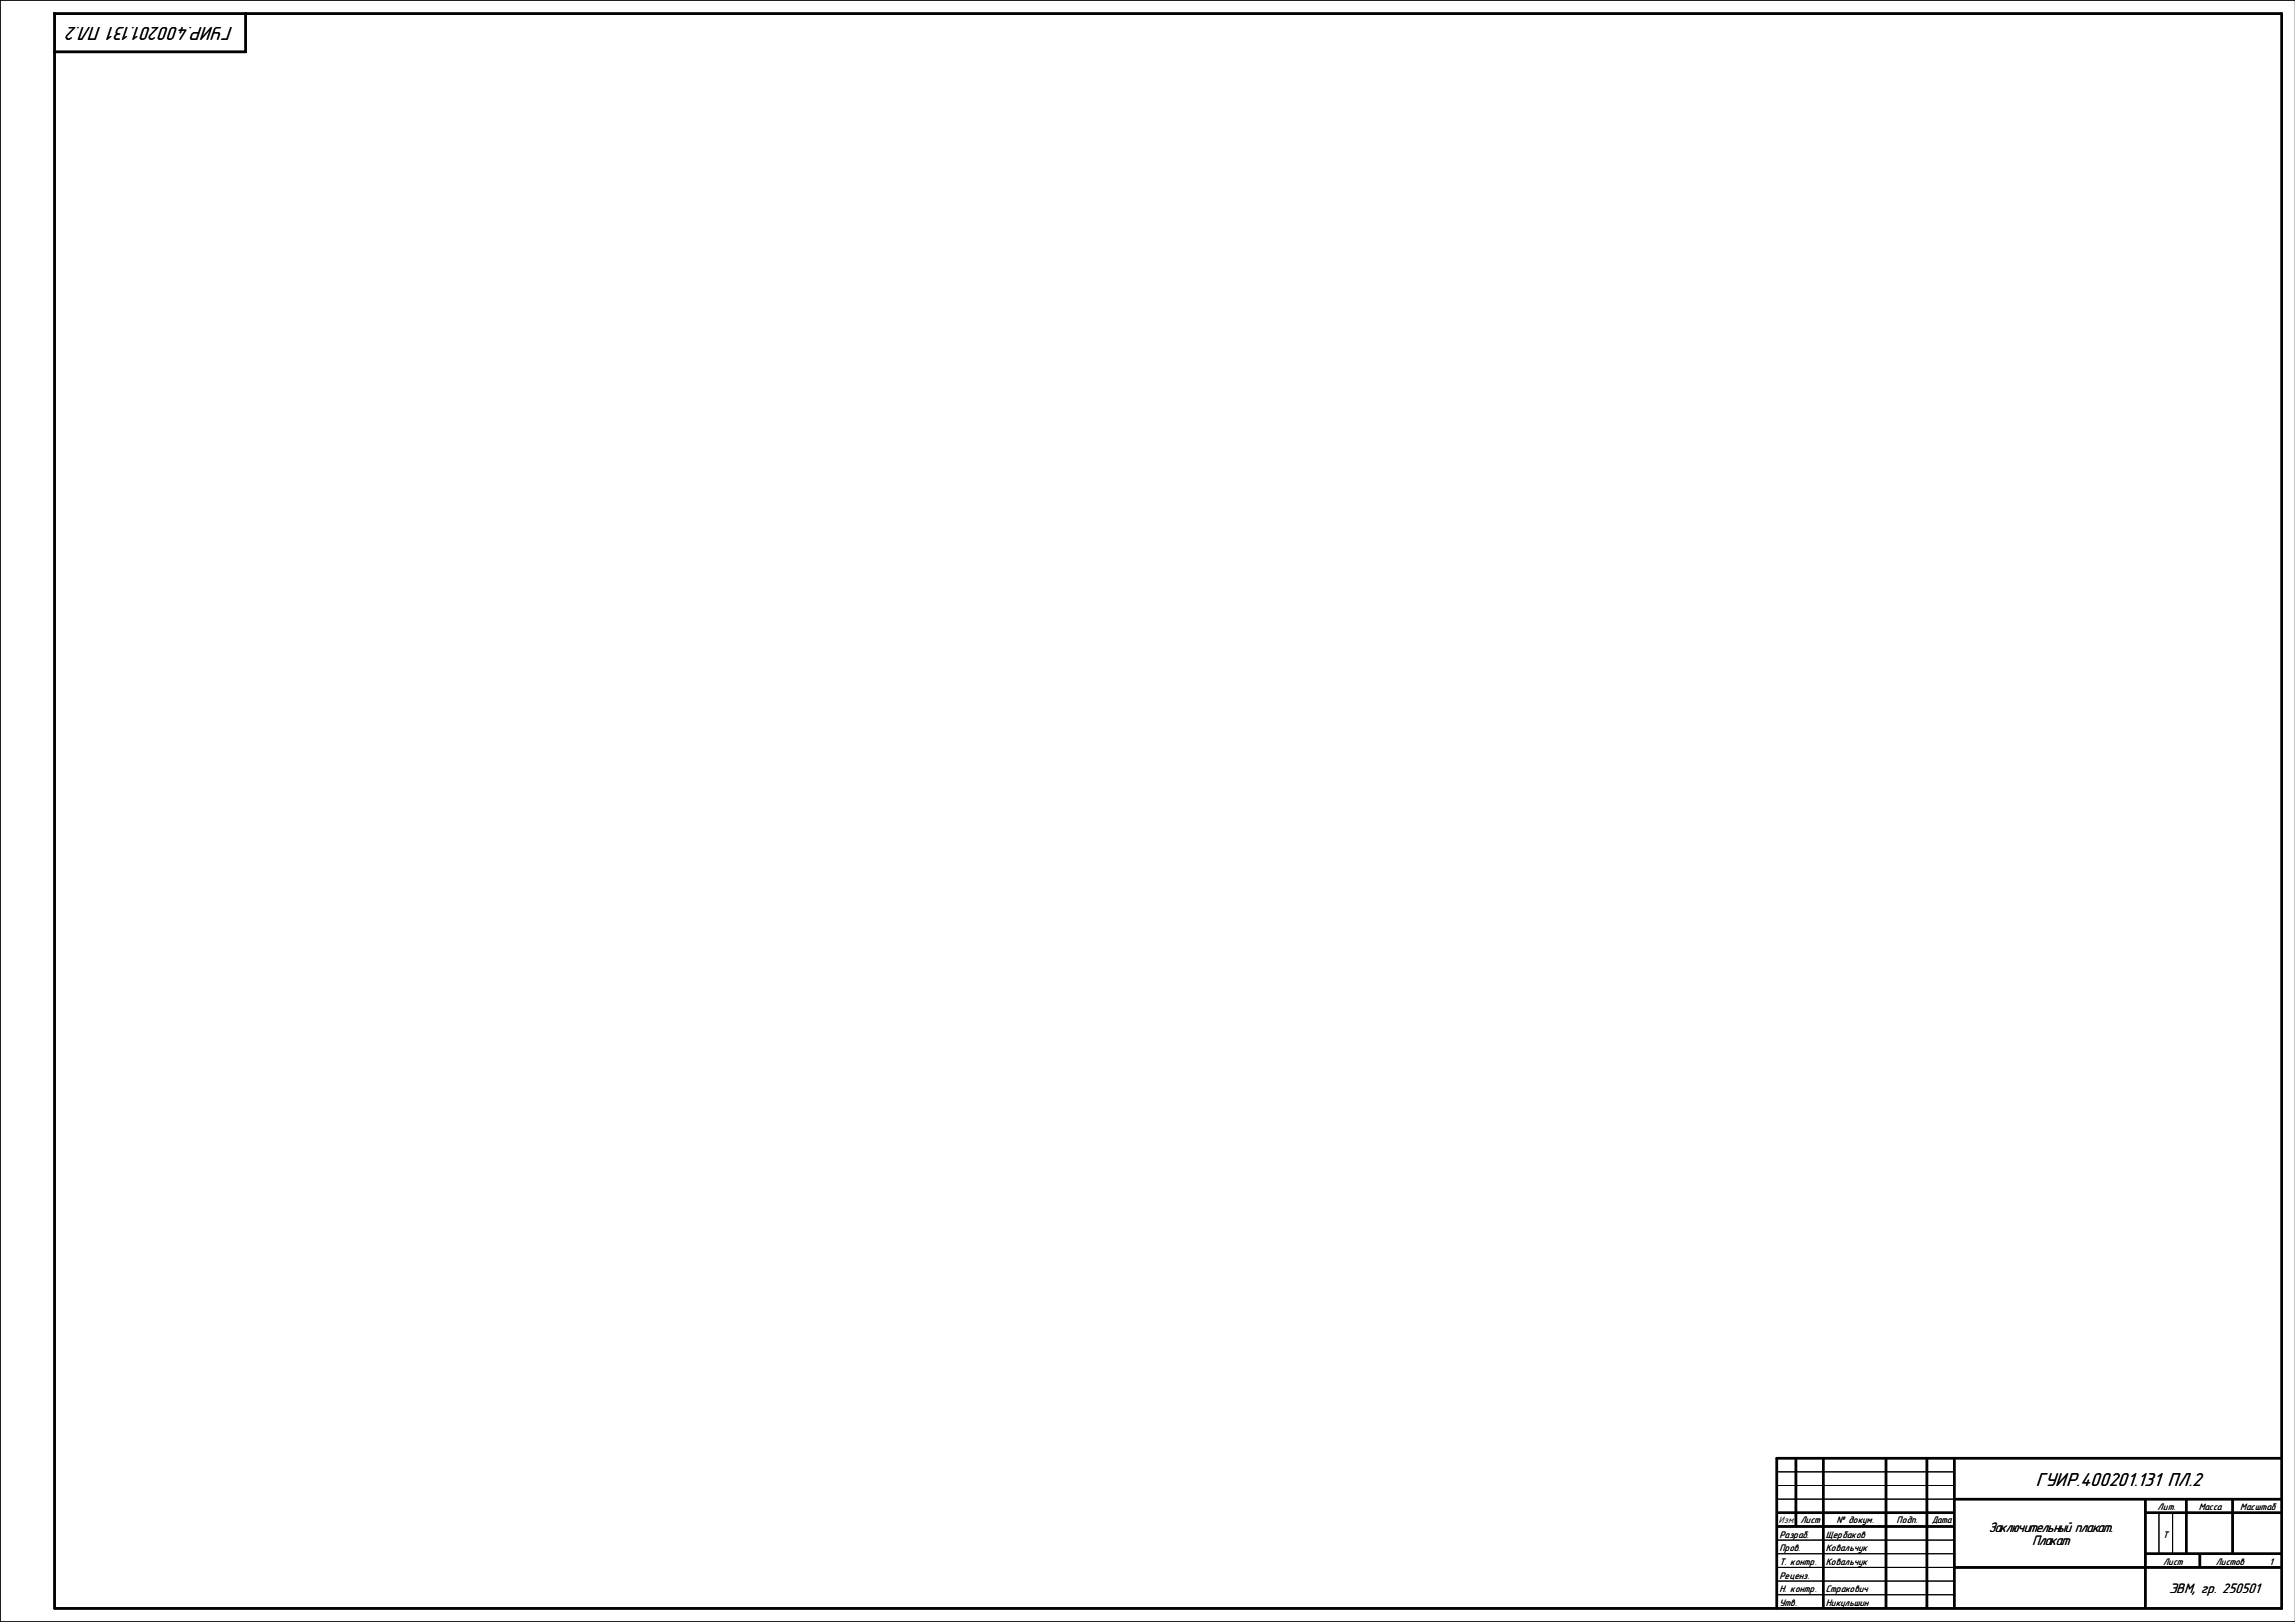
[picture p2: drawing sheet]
<svg xmlns="http://www.w3.org/2000/svg" width="841mm" height="594mm" viewBox="0 0 841 594" stroke-linecap="round" stroke-linejoin="round" font-family="sans-serif">
<defs><g id="words">
<g font-size="7.3">
<text x="85.4" y="9.9" transform="rotate(-180 85.4 9.9)">ГУИР.400201.131 ПЛ.2</text>
<text x="745.9" y="544.2">ГУИР.400201.131 ПЛ.2</text>
</g>
<g font-size="5.3">
<text x="728.6" y="560.9">Заключительный плакат.</text>
<text x="744.6" y="565.9">Плакат</text>
<text x="794.7" y="583.3">ЭВМ, гр. 250501</text>
</g>
<g font-size="3.6">
<text x="651.7" y="557.8">Изм.</text>
<text x="659.6" y="557.8">Лист</text>
<text x="672.9" y="557.8">№ докум.</text>
<text x="694.9" y="557.8">Подп.</text>
<text x="707.8" y="557.8">Дата</text>
<text x="790.5" y="552.8">Лит.</text>
<text x="805.6" y="552.8">Масса</text>
<text x="820.8" y="552.8">Масштаб</text>
<text x="651.9" y="563.1">Разраб.</text>
<text x="668.9" y="563.1">Щербаков</text>
<text x="792.4" y="563.2">Т</text>
<text x="651.9" y="568.1">Пров.</text>
<text x="668.9" y="568.1">Ковальчук</text>
<text x="651.9" y="573.1">Т. контр.</text>
<text x="668.9" y="573.1">Ковальчук</text>
<text x="792.5" y="573">Лист</text>
<text x="811.8" y="573">Листов</text>
<text x="831.5" y="573">1</text>
<text x="651.9" y="578.1">Реценз.</text>
<text x="651.9" y="583.1">Н. контр.</text>
<text x="668.9" y="583.1">Стракович</text>
<text x="651.9" y="588.1">Утв.</text>
<text x="668.9" y="588.1">Никульшин</text>
</g>
</g></defs>
<path d="M840.9 0h-840.9v594h840.9M651 539h65M651 544h65M651 549h65M791 554v15M796 554v15M651 564h65M651 569h65M651 574h65M651 579h65M651 584h65" fill="none" stroke="#000" stroke-width=".37"/>
<path d="M20 5h816v584h-816zM90 5v14h-70M836 534h-185v55" fill="none" stroke="#000" stroke-width=".9"/>
<g fill="none" stroke="#000" stroke-width=".9" stroke-linecap="butt">
<path d="M658 534v25M668 534v55M691 534v55M706 534v55M716 534v55M651 554h65M651 559h65M716 549h120M786 549v40M786 554h50M801 549v20M818 549v20"/>
<path d="M716 574h120M786 569h50M806 569v5"/>
</g>
<use href="#words"/>
</svg>
